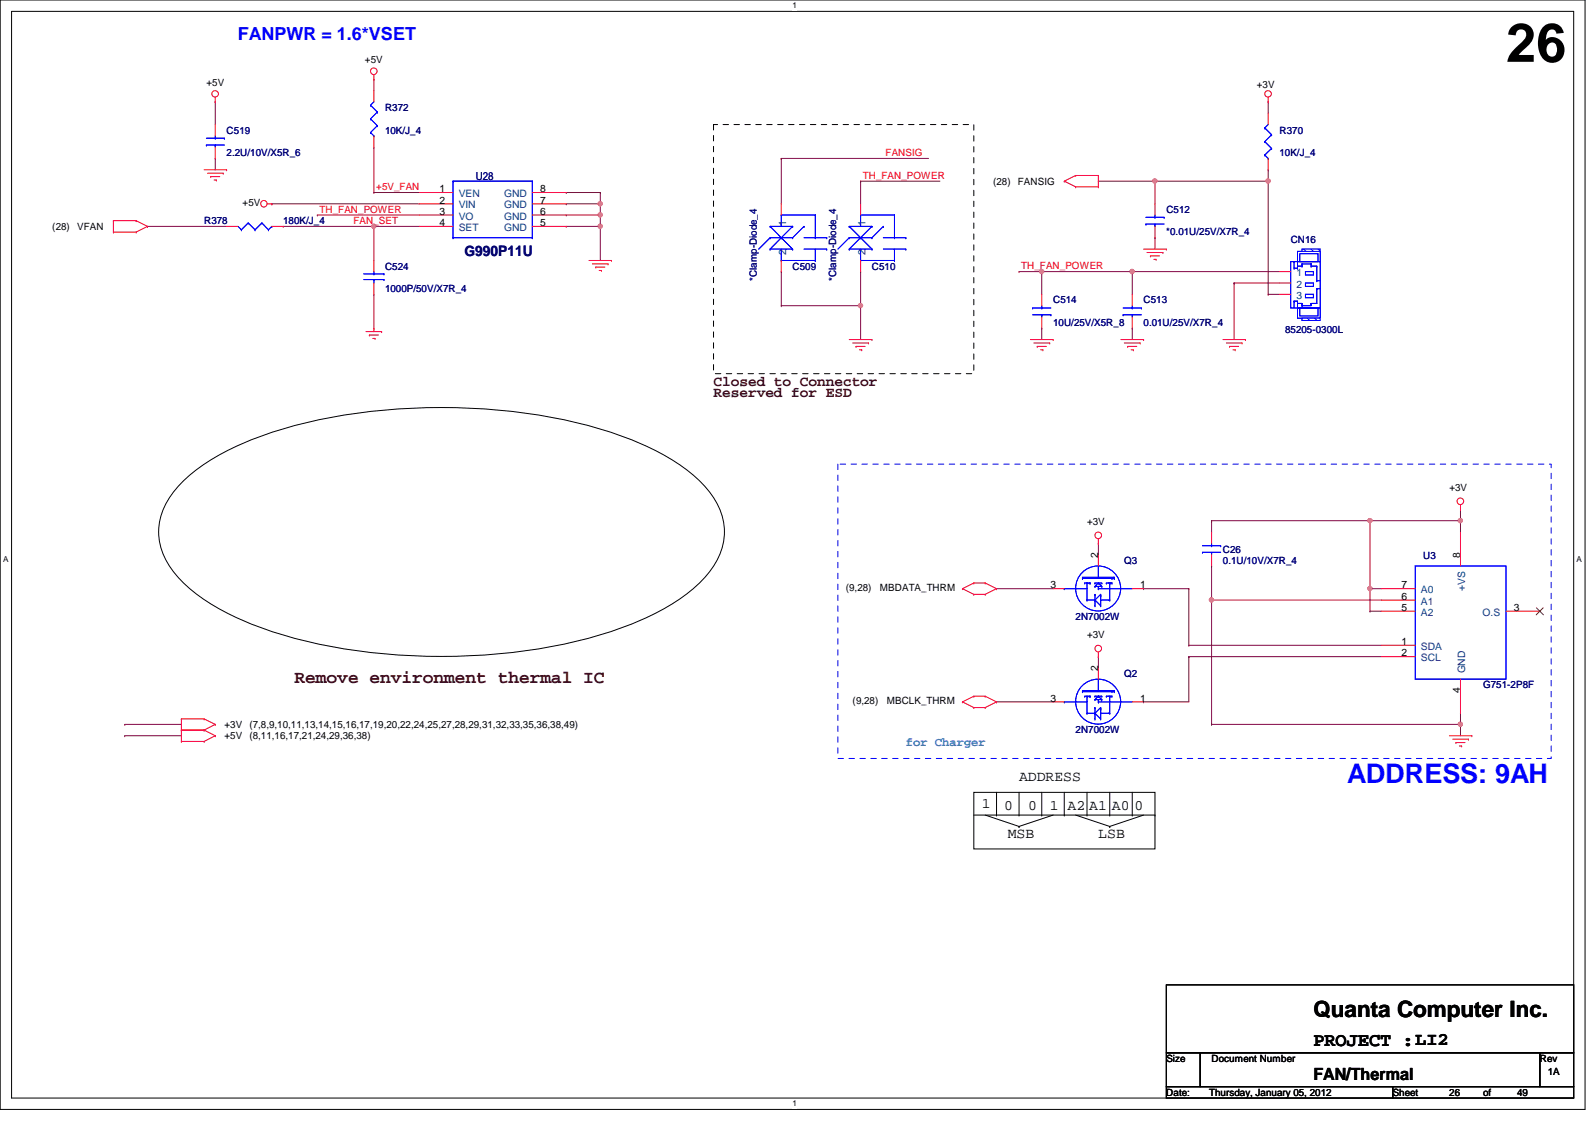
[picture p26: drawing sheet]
<svg xmlns="http://www.w3.org/2000/svg" width="297mm" height="210mm" viewBox="0 0 297 210" stroke-linecap="round" stroke-linejoin="round" font-family="sans-serif">
<defs><g id="words">
<text font-size="10.1" x="280.5" y="11.5">26</text>
<text font-size="5" fill="#00f" x="250.9" y="145.9">ADDRESS: 9AH</text>
<text font-size="4.2" x="244.6" y="189.4">Quanta Computer Inc.</text>
<text font-size="3.6" x="244.6" y="194.8">PROJECT :LI2</text>
<text font-size="3.3" fill="#00f" x="44.3" y="7.4">FANPWR = 1.6*VSET</text>
<text font-size="3.3" fill="#400000" x="54.9" y="127.1">Remove environment thermal IC</text>
<text font-size="3.1" x="244.6" y="201.1">FAN/Thermal</text>
<text font-size="2.7" fill="#000080" x="86.5" y="47.7">G990P11U</text>
<g font-size="2.7" fill="#400000">
<text x="132.9" y="71.9">Closed to Connector</text>
<text x="132.9" y="74">Reserved for ESD</text>
</g>
<g font-size="2.7">
<text x="189.8" y="145.5">ADDRESS</text>
<text x="182.8" y="150.6">1</text>
<text x="187" y="150.8">0</text>
<text x="191.5" y="150.8">0</text>
<text x="195.5" y="150.8">1 A2 A1 A0</text>
<text x="211.3" y="150.8">0</text>
<text x="187.7" y="156.1">MSB</text>
<text x="204.5" y="156.1">LSB</text>
</g>
<text font-size="2.3" fill="#0080c0" x="168.7" y="138.9">for Charger</text>
<text font-size="2.1" fill="#000080" x="88.6" y="33.5">U28</text>
<g font-size="1.9">
<text x="67.9" y="11.8">+5V</text>
<text x="38.4" y="16">+5V</text>
<text x="234.1" y="16.5">+3V</text>
<text x="81.8" y="35.8">1</text>
<text x="100.6" y="35.8">8</text>
<text x="184.9" y="34.4">(28)</text>
<text x="189.6" y="34.4">FANSIG</text>
<text x="45.2" y="38.4">+5V</text>
<text x="81.8" y="37.9">2</text>
<text x="81.8" y="40">3</text>
<text x="100.6" y="40">6</text>
<text x="100.6" y="37.9">7</text>
<text x="9.7" y="42.8">(28)</text>
<text x="14.4" y="42.8">VFAN</text>
<text x="81.8" y="42.1">4</text>
<text x="100.6" y="42.1">5</text>
<text x="269.9" y="91.5">+3V</text>
<text x="202.4" y="97.8">+3V</text>
<text x="204.5" y="103.9" transform="rotate(-90 204.5 103.9)">2</text>
<text x="271.9" y="103.9" transform="rotate(-90 271.9 103.9)">8</text>
<text x="157.5" y="110.1">(9,28)</text>
<text x="163.9" y="110.1">MBDATA_THRM</text>
<text x="195.7" y="109.6">3</text>
<text x="212.3" y="109.6">1</text>
<text x="261" y="113.8">5</text>
<text x="261" y="111.7">6</text>
<text x="261" y="109.6">7</text>
<text x="281.9" y="113.8">3</text>
<text x="202.4" y="118.9">+3V</text>
<text x="204.5" y="125" transform="rotate(-90 204.5 125)">2</text>
<text x="261" y="120.1">1</text>
<text x="261" y="122.3">2</text>
<text x="158.8" y="131.1">(9,28)</text>
<text x="165.1" y="131.1">MBCLK_THRM</text>
<text x="195.7" y="130.7">3</text>
<text x="212.3" y="130.7">1</text>
<text x="271.9" y="129" transform="rotate(-90 271.9 129)">4</text>
<text x="41.8" y="135.6">+3V</text>
<text x="41.8" y="137.7">+5V</text>
<text x="46.4" y="135.6">(7,8,9,10,11,13,14,15,16,17,19,20,22,24,25,27,28,29,31,32,33,35,36,38,49)</text>
<text x="46.4" y="137.7">(8,11,16,17,21,24,29,36,38)</text>
<text x="217.2" y="197.8">Size</text>
<text x="225.6" y="197.8">Document Number</text>
<text x="286.7" y="197.8">Rev</text>
<text x="288.2" y="200.3">1A</text>
<text x="217.2" y="204.1">Date:</text>
<text x="225.2" y="204.1">Thursday, January 05, 2012</text>
<text x="259.4" y="204.1">Sheet</text>
<text x="269.9" y="204.1">26</text>
<text x="276.2" y="204.1">of</text>
<text x="282.5" y="204.1">49</text>
</g>
<g font-size="1.9" fill="#000080">
<text x="71.7" y="20.7">R372</text>
<text x="42.2" y="29.1">2.2U/10V/X5R_6</text>
<text x="42.2" y="24.9">C519</text>
<text x="71.7" y="24.9">10K/J_4</text>
<text x="238.3" y="29.1">10K/J_4</text>
<text x="238.3" y="24.9">R370</text>
<text x="38" y="41.7">R378</text>
<text x="52.7" y="41.7">180K/J_4</text>
<text x="217.2" y="39.7">C512</text>
<text x="217.2" y="43.9">*0.01U/25V/X7R_4</text>
<text x="240.4" y="45.3">CN16</text>
<text x="71.7" y="50.2">C524</text>
<text x="140.9" y="52.3" transform="rotate(-90 140.9 52.3)">*Clamp-Diode_4</text>
<text x="147.6" y="50.2">C509</text>
<text x="155.7" y="52.3" transform="rotate(-90 155.7 52.3)">*Clamp-Diode_4</text>
<text x="162.4" y="50.2">C510</text>
<text x="71.7" y="54.4">1000P/50V/X7R_4</text>
<text x="196.1" y="56.5">C514</text>
<text x="213" y="56.5">C513</text>
<text x="196.1" y="60.7">10U/25V/X5R_8</text>
<text x="213" y="60.7">0.01U/25V/X7R_4</text>
<text x="239.3" y="62">85205-0300L</text>
<text x="209.4" y="105">Q3</text>
<text x="227.7" y="105">0.1U/10V/X7R_4</text>
<text x="227.8" y="102.9">C26</text>
<text x="265" y="104.1">U3</text>
<text x="200.3" y="115.5">2N7002W</text>
<text x="209.4" y="126.1">Q2</text>
<text x="276.2" y="128.2">G751-2P8F</text>
<text x="200.3" y="136.6">2N7002W</text>
</g>
<g font-size="1.9" fill="#f00">
<text x="164.9" y="29.1">FANSIG</text>
<text x="70.1" y="35.4">+5V_FAN</text>
<text x="160.7" y="33.3">TH_FAN_POWER</text>
<text x="59.5" y="39.6">TH_FAN_POWER</text>
<text x="65.8" y="41.7">FAN_SET</text>
<text x="190.2" y="50.2">TH_FAN_POWER</text>
</g>
<g font-size="1.9" fill="#004080">
<text x="85.4" y="36.7">VEN</text>
<text x="85.4" y="38.8">VIN</text>
<text x="85.4" y="40.9">VO</text>
<text x="93.9" y="40.9">GND</text>
<text x="93.9" y="38.8">GND</text>
<text x="93.9" y="36.7">GND</text>
<text x="85.4" y="43">SET</text>
<text x="93.9" y="43">GND</text>
<text x="146.4" y="47.5" transform="rotate(-90 146.4 47.5)">2</text>
<text x="146.4" y="42.2" transform="rotate(-90 146.4 42.2)">1</text>
<text x="161.2" y="47.5" transform="rotate(-90 161.2 47.5)">2</text>
<text x="161.2" y="42.2" transform="rotate(-90 161.2 42.2)">1</text>
<text x="241.4" y="51.4">1</text>
<text x="241.4" y="53.6">2</text>
<text x="241.4" y="55.7">3</text>
<text x="264.6" y="112.6">A1</text>
<text x="264.6" y="110.5">A0</text>
<text x="272.9" y="110.1" transform="rotate(-90 272.9 110.1)">+VS</text>
<text x="264.6" y="114.7">A2</text>
<text x="276.1" y="114.7">O.S</text>
<text x="264.6" y="121">SDA</text>
<text x="264.6" y="123.1">SCL</text>
<text x="272.9" y="125.4" transform="rotate(-90 272.9 125.4)">GND</text>
</g>
<g font-size="1.5">
<text x="147.6" y="1.6">1</text>
<text x=".6" y="104.6">A</text>
<text x="293.6" y="104.6">A</text>
<text x="147.6" y="206.1">1</text>
</g>
</g></defs>
<path d="M0 0h295.2v206.6h-295.2zM2.2 2.1h290.9v202.4h-290.9z" fill="none" stroke="#000" stroke-width=".19"/>
<g fill="#fff">
<path d="M147.6 .2h.8v1.7h-.8z"/>
<path d="M147.6 204.7h.8v1.7h-.8z"/>
<path d="M.6 103.3h1v1.7h-1z"/>
<path d="M293.6 103.3h1v1.7h-1z"/>
</g>
<path d="M27.5 42.2h.1M27.5 42.2h14.7M189.8 50.6h.1M189.8 50.6h4.2M210.9 50.6h.1M210.9 50.6h27.4M229.8 52.7h.1M229.8 52.7v10.5M229.8 52.7h8.5M236.2 54.8h.1M236.2 54.8h2.1" fill="none" stroke="#800040" stroke-width=".19"/>
<circle cx="210.8" cy="50.6" r=".4" fill="#f0f"/>
<circle cx="210.8" cy="50.6" r=".4" fill="none" stroke="#f0f" stroke-width=".19"/>
<path d="M236.2 33.7h.1M236.2 33.7v21.1" fill="none" stroke="#800040" stroke-width=".19"/>
<circle cx="236.2" cy="33.7" r=".4" fill="#f0f"/>
<circle cx="236.2" cy="33.7" r=".4" fill="none" stroke="#f0f" stroke-width=".19"/>
<path d="M111.8 38h.1M111.8 38v2M194 50.6h.1M194 50.6v4.2M194 61.1h.1M194 61.1v2.1" fill="none" stroke="#800040" stroke-width=".19"/>
<circle cx="111.8" cy="37.9" r=".4" fill="#f0f"/>
<circle cx="111.8" cy="37.9" r=".4" fill="none" stroke="#f0f" stroke-width=".19"/>
<path d="M111.8 42.2h.1M111.8 42.2v6.3" fill="none" stroke="#800040" stroke-width=".19"/>
<circle cx="111.8" cy="42.1" r=".4" fill="#f0f"/>
<circle cx="111.8" cy="42.1" r=".4" fill="none" stroke="#f0f" stroke-width=".19"/>
<path d="M111.8 35.9h.1M111.8 35.9v2.1M215.1 33.7h.1M215.1 33.7v4.3M210.9 50.6h.1M210.9 50.6v4.2" fill="none" stroke="#800040" stroke-width=".19"/>
<circle cx="215.1" cy="33.7" r=".4" fill="#f0f"/>
<circle cx="215.1" cy="33.7" r=".4" fill="none" stroke="#f0f" stroke-width=".19"/>
<g fill="none" stroke="#800040" stroke-width=".19">
<path d="M40.1 19h.1M40.1 19v4.2M69.6 14.8h.1M69.6 14.8v2.1M236.2 19h.1M236.2 19v2.1M40.1 29.5h.1M40.1 29.5v2.1M69.6 35.9h.1M69.6 35.9h8.5M204.6 33.7h.1M215.1 33.7h.1"/>
<path d="M236.2 31.6h.1M236.2 31.6v2.1h-31.6M52.7 42.2h16.9M52.7 42.2h.1M69.6 42.2h.1M69.6 42.2v6.3M215.1 44.3h.1M215.1 44.3v2.1M210.9 61.1h.1M210.9 61.1v2.1"/>
</g>
<circle cx="69.6" cy="42.1" r=".4" fill="#f0f"/>
<circle cx="69.6" cy="42.1" r=".4" fill="none" stroke="#f0f" stroke-width=".19"/>
<path d="M111.8 40h.1M111.8 40v2.2" fill="none" stroke="#800040" stroke-width=".19"/>
<circle cx="111.8" cy="40" r=".4" fill="#f0f"/>
<circle cx="111.8" cy="40" r=".4" fill="none" stroke="#f0f" stroke-width=".19"/>
<g fill="none" stroke="#800040" stroke-width=".19">
<path d="M50.6 38h27.5M50.6 38h.1M69.6 27.4h.1M69.6 27.4v8.5M105.4 38h.1M105.4 35.9h.1M105.4 38h6.4M105.4 35.9h6.4M59.1 40h19M59.1 40h.1M69.6 42.2h.1M69.6 54.8h.1"/>
<path d="M69.6 54.8v6.3M69.6 42.2h8.5M105.4 40h.1M105.4 42.2h.1M105.4 42.2h6.4M105.4 40h6.4M194 50.6h.1M194 50.6h16.9"/>
</g>
<circle cx="194" cy="50.6" r=".4" fill="#f0f"/>
<circle cx="194" cy="50.6" r=".4" fill="none" stroke="#f0f" stroke-width=".19"/>
<path d="M225.6 97h.1M225.6 97v2.1M255.1 97h.1M255.1 97h16.9M272 97h.1M272 97v2.1M23.2 134.9h.1M23.2 137h.1M23.2 134.9h10.6M23.2 137h10.6M221.4 120.2h35.9M221.4 120.2h.1" fill="none" stroke="#800040" stroke-width=".19"/>
<circle cx="272" cy="97" r=".4" fill="#f0f"/>
<circle cx="272" cy="97" r=".4" fill="none" stroke="#f0f" stroke-width=".19"/>
<path d="M225.6 105.4h.1M225.6 105.4v6.4M225.6 134.9h46.4M225.6 134.9h.1M272 134.9h.1M272 134.9v2.1" fill="none" stroke="#800040" stroke-width=".19"/>
<circle cx="272" cy="134.9" r=".4" fill="#f0f"/>
<circle cx="272" cy="134.9" r=".4" fill="none" stroke="#f0f" stroke-width=".19"/>
<path d="M225.6 111.8h31.7M225.6 111.8h.1M225.6 111.8v23.1" fill="none" stroke="#800040" stroke-width=".19"/>
<circle cx="225.6" cy="111.7" r=".4" fill="#f0f"/>
<circle cx="225.6" cy="111.7" r=".4" fill="none" stroke="#f0f" stroke-width=".19"/>
<g fill="none" stroke="#800040" stroke-width=".19">
<path d="M272 94.9h.1M272 94.9v2.1M185.6 109.6h.1M185.6 109.6h10.5M204.6 101.2h.1M204.6 101.2v2.1M213 109.6h.1M213 109.6h8.4M221.4 109.6h.1M221.4 109.6v10.6M255.1 113.8h.1M255.1 109.6h.1"/>
<path d="M255.1 109.6v4.2M255.1 113.8h2.2M185.6 130.7h.1M185.6 130.7h10.5M204.6 122.3h.1M204.6 122.3v2.1M213 130.7h.1M221.4 122.3h35.9M221.4 122.3h.1M221.4 122.3v8.4h-8.4M272 132.8h.1M272 132.8v2.1"/>
</g>
<circle cx="255.1" cy="109.6" r=".4" fill="#f0f"/>
<circle cx="255.1" cy="109.6" r=".4" fill="none" stroke="#f0f" stroke-width=".19"/>
<path d="M225.6 97h29.5M225.6 97h.1M255.1 97h.1M255.1 97v12.6M255.1 109.6h.1M255.1 109.6h2.2" fill="none" stroke="#800040" stroke-width=".19"/>
<circle cx="255.1" cy="97" r=".4" fill="#f0f"/>
<circle cx="255.1" cy="97" r=".4" fill="none" stroke="#f0f" stroke-width=".19"/>
<path d="M145.5 29.5h27.4M145.5 29.5h.1M145.5 29.5v8.5M160.3 33.7h14.7M160.3 33.7h.1M160.3 33.7v4.3M145.5 50.6h.1M145.5 56.9h.1M145.5 50.6v6.3M145.5 56.9h14.8" fill="none" stroke="#800040" stroke-width=".19"/>
<circle cx="160.2" cy="56.9" r=".4" fill="#f0f"/>
<circle cx="160.2" cy="56.9" r=".4" fill="none" stroke="#f0f" stroke-width=".19"/>
<path d="M160.3 56.9h.1M160.3 50.6h.1M160.3 50.6v12.6" fill="none" stroke="#800040" stroke-width=".19"/>
<g fill="none" stroke="#f00" stroke-width=".19">
<path d="M40.1 19h.1M40.1 18.1v.9M69.6 14.8h.1M69.6 13.9v.9M69.6 16.9v2.1M236.2 19h.1M236.2 18.1v.9M38 31.6h4.2M38.6 32.3h3M39.2 32.9h.1M39.2 32.9h1.7M39.9 33.5h.4"/>
<path d="M40.1 23.2v2.1M40.1 27.4v2.1M40.3 33.5h.1M41.6 32.3h.1M42.2 31.6h.1M49.8 38h.8M50.6 38h.1M69.6 25.3v2.1M78.1 38h6.3M78.1 35.9h6.3M99.1 38h6.3M99.1 35.9h6.3"/>
<path d="M145.5 38v2M160.3 38v2M198.2 33.7h.1M198.2 33.7l2.1 1.1M200.3 32.7h.1M200.3 34.8h.1M200.3 32.7l-2.1 1M200.3 34.8h4.3M200.3 32.7h4.3M204.6 34.8h.1M204.6 32.7h.1M204.6 32.7v2.1"/>
<path d="M215.1 38v2M236.2 21.1v2.1M236.2 29.5v2.1M21.1 43.2h4.3M21.1 43.2h.1M21.1 41.1h.1M21.1 41.1h4.3M21.1 41.1v2.1M25.4 41.1h.1M25.4 43.2h.1M25.4 41.1l2.1 1.1M27.5 42.2h.1"/>
<path d="M27.5 42.2l-2.1 1M42.2 42.2h2.1M50.6 42.2h2.1M69.6 48.5v2.1M69.6 52.7v2.1M78.1 40h6.3M78.1 42.2h6.3M99.1 40h6.3M99.1 42.2h6.3M109.7 48.5h4.2M110.3 49.1h2.9M111 49.7h.1"/>
<path d="M111 49.7h1.6M111.6 50.4h.4M112 50.4h.1M113.2 49.1h.1M113.9 48.5h.1M145.5 48.5v2.1M160.3 48.5v2.1M194 54.8v2.1M194 59.1v2M210.9 54.8v2.1M210.9 59.1v2M213 46.4h4.2"/>
<path d="M213.6 47h3M214.2 47.7h1.7M214.2 47.7h.1M214.9 48.3h.4M215.1 42.2v2.1M215.3 48.3h.1M216.6 47h.1M217.2 46.4h.1M68.2 61.8h2.9M68.8 62.4h.1M68.8 62.4h1.7M69.4 63h.4"/>
<path d="M69.6 61.1h.1M69.6 61.1v.7M69.8 63h.1M71.1 61.8h.1M158.2 63.2h4.2M158.8 63.9h3M159.4 64.5h.1M159.4 64.5h1.7M160.1 65.2h.4M160.5 65.2h.1M161.8 63.9h.1M162.4 63.2h.1"/>
<path d="M191.9 63.2h4.2M192.5 63.9h3M193.2 64.5h.1M193.2 64.5h1.7M193.8 65.2h.4M194.2 65.2h.1M195.5 63.9h.1M196.1 63.2h.1M208.7 63.2h4.3M209.4 63.9h2.9M210 64.5h1.7M210 64.5h.1"/>
<path d="M210.6 65.2h.5M211.1 65.2h.1M212.3 63.9h.1M213 63.2h.1M227.7 63.2h4.2M228.4 63.9h2.9M229 64.5h1.7M229 64.5h.1M229.6 65.2h.4M230 65.2h.1M231.3 63.9h.1M231.9 63.2h.1"/>
<path d="M225.6 99.1v2.1M272 94.9h.1M272 94v.9M272 99.1v6.3M179.2 109.6h.1M179.2 109.6l2.2 1.1M181.4 108.6h.1M181.4 110.7h.1M181.4 108.6l-2.2 1M181.4 110.7h2.1M181.4 108.6h2.1M183.5 108.6h.1"/>
<path d="M183.5 110.7h.1M183.5 108.6l2.1 1M185.6 109.6l-2.1 1.1M185.6 109.6h.1M196.1 109.6h2.1M204.6 101.2h.1M204.6 100.4v.8M204.6 103.3v2.1M210.9 109.6h2.1M225.6 103.3v2.1M257.3 113.8h6.3M257.3 111.8h6.3"/>
<path d="M257.3 109.6h6.3M280.5 113.8h6.3M33.8 136h.1M33.8 133.9h.1M33.8 138.1h.1M33.8 133.9h4.2M33.8 136h4.2M33.8 133.9v4.2M33.8 138.1h4.2M38 133.9h.1M38 136h.1M38 138.1h.1"/>
<path d="M38 133.9l2.1 1M38 136l2.1 1M40.1 134.9h.1M40.1 137h.1M40.1 134.9l-2.1 1.1M40.1 137l-2.1 1.1M179.2 130.7h.1M179.2 130.7l2.2 1.1M181.4 129.7h.1M181.4 131.8h.1M181.4 129.7l-2.2 1M181.4 131.8h2.1"/>
<path d="M181.4 129.7h2.1M183.5 129.7h.1M183.5 131.8h.1M183.5 129.7l2.1 1M185.6 130.7l-2.1 1.1M185.6 130.7h.1M196.1 130.7h2.1M204.6 122.3h.1M204.6 121.5v.8M204.6 124.4v2.1M210.9 130.7h2.1M257.3 120.2h6.3"/>
<path d="M257.3 122.3h6.3M269.9 137h4.2M270.5 137.7h3M271.1 138.3h1.7M271.1 138.3h.1M271.8 138.9h.4M272 126.5v6.3M272.2 138.9h.1M273.5 137.7h.1M274.1 137h.1"/>
<circle cx="40.1" cy="17.5" r=".61"/>
<circle cx="69.6" cy="13.3" r=".62"/>
<circle cx="236.2" cy="17.5" r=".61"/>
<circle cx="49.1" cy="37.9" r=".6"/>
<circle cx="204.5" cy="99.7" r=".62"/>
<circle cx="272" cy="93.4" r=".62"/>
<circle cx="204.5" cy="120.8" r=".62"/>
</g>
<g fill="none" stroke="#000" stroke-width=".19">
<path d="M33.7 90a41.2 41.2 0 0 1 16.3-9.3 107.2 107.2 0 0 1 42.8-4.3 83.1 83.1 0 0 1 29 7.4 28.3 28.3 0 0 1 11.2 9.1 11.2 11.2 0 0 1-1 13.8 31.8 31.8 0 0 1-12.5 8.8 91.6 91.6 0 0 1-33.7 6.7 100.9 100.9 0 0 1-38.4-5.7 39.3 39.3 0 0 1-13.7-8.4 12.7 12.7 0 0 1-4-10.6 13.6 13.6 0 0 1 4-7.5zM181.4 151.8h33.7M181.4 147.6h33.7v10.5h-33.7zM183.5 151.8l6.3 2.1M185.6 151.8h.1M185.6 147.6v4.2M189.8 153.9h.1M189.8 151.8h.1M189.8 147.6v4.2M194 151.8h.1M194 147.6v4.2M196.1 151.8l-6.3 2.1"/>
<path d="M198.2 151.8h.1M198.2 147.6v4.2M200.3 151.8l6.4 2.1M202.4 151.8h.1M202.4 147.6v4.2M206.7 153.9h.1M206.7 151.8h.1M206.7 147.6v4.2M210.9 151.8h.1M210.9 147.6v4.2M213 151.8l-6.3 2.1M215.1 151.8h.1"/>
<path d="M217.2 183.4h75.9v12.7h-75.9zM217.2 196.1h6.3v6.3h-6.3zM223.5 196.1h63.3v6.3h-63.3zM286.8 196.1h6.3v6.3h-6.3zM217.2 202.4h42.2v2.1h-42.2zM259.4 202.4h33.7v2.1h-33.7z"/>
</g>
<path d="M156 86.4h132.9v54.9h-132.9z" fill="none" stroke="#00f" stroke-width=".19" stroke-dasharray="1 1 1 1 1 1 1 1"/>
<path d="M132.9 23.2h48.5v46.4h-48.5z" fill="none" stroke="#000" stroke-width=".19" stroke-dasharray="1 1 1 1 1 1 1 1"/>
<g fill="none" stroke="#00f" stroke-width=".19">
<path d="M69 19.6h.1M69 19.6l1.3 1.3M69.6 19l-.6 .6M38.4 27h3.4M38.4 27h.1M38.4 25.7h3.4M40.1 25.7h.1M40.1 27h.1M40.1 25.3v.4M40.1 27v.4M41.8 25.7h.1M69 22.1h.1"/>
<path d="M69 24.7h.1M69 22.1l1.3 1.3M69 24.7l.6 .6M69.6 25.3h.1M70.3 20.9h.1M70.3 23.4h.1M70.3 20.9l-1.3 1.2M70.3 23.4l-1.3 1.3M84.4 33.7h.1M84.4 33.7h14.7M84.4 33.7v10.6M99.1 33.7h.1"/>
<path d="M99.1 33.7v10.6M235.5 23.8h.1M235.5 26.4h.1M235.5 28.9h.1M235.5 23.8l1.3 1.3M235.5 26.4l1.3 1.2M235.5 28.9l.7 .6M236.2 29.5h.1M236.2 23.2l-.7 .6M236.8 25.1h.1M236.8 27.6h.1M236.8 25.1l-1.3 1.3"/>
<path d="M236.8 27.6l-1.3 1.3M44.3 42.2l.7 .6M45 42.8h.1M46.2 41.5h.1M46.2 41.5l1.3 1.3M46.2 41.5l-1.2 1.3M47.5 42.8h.1M48.8 41.5l-1.3 1.3M48.8 41.5h.1M48.8 41.5l1.2 1.3M50 42.8h.1M50.6 42.2l-.6 .6"/>
<path d="M50.6 42.2h.1M67.7 52.1h3.8M67.7 51h3.8M69.6 51h.1M69.6 52.1h.1M69.6 50.6v.4M69.6 52.1v.6M71.5 52.1h.1M71.5 51h.1M84.4 44.3h14.7M84.4 44.3h.1M99.1 44.3h.1"/>
<path d="M143.4 44.3l-2.1 2.1M143.4 44.3h.1M143.4 42.2h.1M143.4 46.4h.1M143.4 44.3h4.2M143.4 42.2h4.2M143.4 46.4h4.2M143.4 42.2l2.1 2.1M145.5 44.3h.1M145.5 40h.1M145.5 48.5h.1M145.5 40h6.3"/>
<path d="M145.5 48.5h6.3M145.5 44.3l-2.1 2.1M145.5 40v2.2M145.5 46.4v2.1M145.5 44.3l2.1 2.1M147.6 44.3h.1M147.6 42.2h.1M147.6 46.4h.1M147.6 42.2l-2.1 2.1M149.7 42.2l-2.1 2.1M149.7 42.2h.1M149.7 44.3h4.3"/>
<path d="M149.7 46.4h4.3M151.8 40h.1M151.8 44.3h.1M151.8 48.5h.1M151.8 40v4.3M151.8 46.4v2.1M154 44.3h.1M154 46.4h.1M158.2 44.3l-2.2 2.1M158.2 44.3h.1M158.2 42.2h.1M158.2 46.4h.1"/>
<path d="M158.2 44.3h4.2M158.2 42.2h4.2M158.2 46.4h4.2M158.2 42.2l4.2 4.2M160.3 44.3h.1M160.3 40h.1M160.3 48.5h.1M160.3 40v2.2M160.3 46.4v2.1M160.3 40h6.3M160.3 48.5h6.3M162.4 44.3h.1"/>
<path d="M162.4 42.2h.1M162.4 46.4h.1M162.4 42.2l-4.2 4.2M164.5 42.2l-2.1 2.1M164.5 42.2h.1M164.5 44.3h4.2M164.5 46.4h4.2M166.6 40h.1M166.6 44.3h.1M166.6 48.5h.1M166.6 40v4.3M166.6 46.4v2.1"/>
<path d="M168.7 44.3h.1M168.7 46.4h.1M192.3 57.4h3.4M192.3 57.4h.1M192.3 58.6h3.4M194 58.6h.1M194 57.4h.1M194 56.9v.5M194 58.6v.5M195.7 58.6h.1M209.2 58.6h3.4M209.2 58.6h.1"/>
<path d="M209.2 57.4h3.4M210.9 58.6h.1M210.9 57.4h.1M210.9 56.9v.5M210.9 58.6v.5M212.6 57.4h.1M213.4 41.7h3.4M213.4 41.7h.1M213.4 40.5h3.4M215.1 41.7h.1M215.1 40.5h.1M215.1 40v.5"/>
<path d="M215.1 41.7v.5M216.8 40.5h.1M240.4 48.7h5.5v8.7h-5.5zM241 56.1h.6v1.3M241 50h.6M241 50h.1M241 48.7h.1M241 56.1h.1M241 48.7v1.3M241 56.1v1.3M241.6 57.4h4.3v1.9h-4.3zM241.6 46.8h4.3v1.9h-4.3z"/>
<path d="M241.6 49.6h.1M241.6 50h.1M241.6 56.5h.1M241.6 57.4h.1M241.6 48.7v1.3M241.6 49.6h.9M241.6 56.5h.9M242.1 57.4h3.3v1.4h-3.3zM242.1 47.2h3.3v1.5h-3.3zM242.5 49.1h1.7M242.5 49.1h.1M242.5 49.6h.1"/>
<path d="M242.5 56.9h.1M242.5 56.5h.1M242.5 49.1v.5M242.5 56.5v.4M243.1 50.6h1.5v.6h-1.5zM243.1 52.7h1.5v.6h-1.5zM243.1 54.8h1.5v.7h-1.5zM244.2 49.6h.1M244.2 49.1h.1M244.2 56.5h.1M244.2 49.1v.5M244.2 56.5v.4h-1.7"/>
<path d="M244.2 49.6h1M244.2 56.5h1M245.2 49.6h.1M245.2 49.6v2.7M198.2 109.6h.1M198.2 109.6h4.2M201.6 107.7h.1M201.6 107.7h5.9M202 108.6h.1M202 108.6h1.1M202.4 108.6h.1M202.4 111.8h.1"/>
<path d="M202.4 108.6v3.2M202.4 111.8h1.5M202.9 108.6h.1M203.1 108.6h.1M203.9 108.6h1.3M203.9 111.8h.1M203.9 109.2h.1M203.9 108.6h.1M203.9 112.8h.1M203.9 110.7h.1M203.9 110.7v2.1M203.9 111.8l1.1 1"/>
<path d="M203.9 109.2h1.3M204.6 108.6l-.7 .6M204.6 109.6h.1M204.6 107.5h.1M204.6 108.6h.1M204.6 109.2h.1M204.6 105.4v2.1M204.6 109.2v.4M204.6 109.6h6.3M204.6 108.6l.6 .6M205 110.7l-1.1 1.1M205 111.8h.1"/>
<path d="M205 112.8h.1M205 110.9h.1M205 110.7h.1M205 111.1h.1M205 109h.1M205 110.7v2.1M205 111.8h1.7M205.2 109.2h.1M205.2 108.6h.1M206 108.6h.1M206 108.6h1.1M206.7 111.8h.1"/>
<path d="M206.7 108.6h.1M206.7 108.6v3.2M206.9 108.6h.1M207.1 107.7h.1M207.1 108.6h.1M207.3 107.5h.1M207.5 107.7h.1M207.5 107.5h.1M207.5 107.5h-5.9v.2M207.5 107.5v.2M223.9 102.9h3.4M223.9 102.9h.1"/>
<path d="M223.9 101.6h3.4M225.6 101.6h.1M225.6 102.9h.1M225.6 101.2v.4M225.6 102.9v.4M227.3 101.6h.1M263.6 105.4h16.9v21.1h-16.9zM198.2 130.7h.1M198.2 130.7h4.2M201.6 128.8h.1M201.6 128.8h5.9M202 129.7h.1"/>
<path d="M202 129.7h1.1M202.4 129.7h.1M202.4 132.8h.1M202.4 129.7v3.1M202.4 132.8h1.5M202.9 129.7h.1M203.1 129.7h.1M203.9 129.7h1.3M203.9 132.8h.1M203.9 130.3h.1M203.9 129.7h.1M203.9 133.9h.1"/>
<path d="M203.9 131.8h.1M203.9 132.8l1.1 1.1M203.9 130.3h1.3M203.9 131.8v2.1M204.6 129.7l-.7 .6M204.6 130.7h.1M204.6 128.6h.1M204.6 129.7h.1M204.6 130.3h.1M204.6 126.5v2.1M204.6 130.3v.4M204.6 130.7h6.3"/>
<path d="M204.6 129.7l.6 .6M205 131.8l-1.1 1M205 132.8h.1M205 133.9h.1M205 132h.1M205 131.8h.1M205 132.2h.1M205 130.1h.1M205 131.8v2.1M205 132.8h1.7M205.2 130.3h.1M205.2 129.7h.1"/>
<path d="M206 129.7h.1M206 129.7h1.1M206.7 132.8h.1M206.7 129.7h.1M206.7 129.7v3.1M206.9 129.7h.1M207.1 128.8h.1M207.1 129.7h.1M207.3 128.6h.1M207.5 128.8h.1M207.5 128.6h.1M207.5 128.6h-5.9v.2"/>
<path d="M207.5 128.6v.2"/>
<circle cx="204.5" cy="109.6" r="4.2"/>
<circle cx="204.5" cy="130.7" r="4.2"/>
</g>
<path d="M286.1 113.2l1.3 1.3M287.4 113.2l-1.3 1.3" fill="none" stroke="#804000" stroke-width=".19"/>
<path d="M242.5 59.3h3.4v.4h-3.4z" fill-rule="evenodd" fill="#fff"/>
<path d="M242.5 59.5h3.4" fill="none" stroke="#00f" stroke-width=".42"/>
<path d="M242.5 59.3h3.4v.4h-3.4z" fill="none" stroke="#00f" stroke-width=".19"/>
<path d="M242.5 46.4h3.4v.4h-3.4z" fill-rule="evenodd" fill="#fff"/>
<path d="M242.5 46.6h3.4" fill="none" stroke="#00f" stroke-width=".42"/>
<g fill="none" stroke="#00f" stroke-width=".19">
<path d="M240.4 48.7h5.5v8.7h-5.5zM241 56.1h.6v1.3M241 50h.6M241 50h.1M241 48.7h.1M241 56.1h.1M241 48.7v1.3M241 56.1v1.3M241.6 57.4h4.3v1.9h-4.3zM241.6 46.8h4.3v1.9h-4.3zM241.6 49.6h.1M241.6 50h.1"/>
<path d="M241.6 56.5h.1M241.6 57.4h.1M241.6 48.7v1.3M241.6 49.6h.9M241.6 56.5h.9M242.1 57.4h3.3v1.4h-3.3zM242.1 47.2h3.3v1.5h-3.3zM242.5 46.4h3.4v.4h-3.4zM242.5 49.1h1.7M242.5 49.1h.1M242.5 49.6h.1M242.5 56.9h.1"/>
<path d="M242.5 56.5h.1M242.5 49.1v.5M242.5 56.5v.4M243.1 50.6h1.5v.6h-1.5zM243.1 52.7h1.5v.6h-1.5zM243.1 54.8h1.5v.7h-1.5zM244.2 49.6h.1M244.2 49.1h.1M244.2 56.5h.1M244.2 49.1v.5M244.2 56.5v.4h-1.7M244.2 49.6h1"/>
<path d="M245.2 52.3h.7M245.2 53.8h.7M245.2 52.3h.1M245.2 53.8h.1M245.2 49.6h.1M245.2 49.6v2.7M245.2 53.8v2.7h-1"/>
</g>
<path d="M242.5 59.3h3.4v.4h-3.4z" fill-rule="evenodd" fill="#fff"/>
<path d="M242.5 59.5h3.4" fill="none" stroke="#00f" stroke-width=".42"/>
<path d="M242.5 59.3h3.4v.4h-3.4z" fill="none" stroke="#00f" stroke-width=".19"/>
<path d="M242.5 46.4h3.4v.4h-3.4z" fill-rule="evenodd" fill="#fff"/>
<path d="M242.5 46.6h3.4" fill="none" stroke="#00f" stroke-width=".42"/>
<path d="M242.5 46.4h3.4v.4h-3.4zM245.2 52.3h.7M245.2 53.8h.7M245.2 52.3h.1M245.2 53.8h.1M245.2 53.8v2.7" fill="none" stroke="#00f" stroke-width=".19"/>
<path d="M238.3 50.6h2.1M238.3 52.7h2.1M238.3 54.8h2.1" fill="none" stroke="#f00" stroke-width=".19"/>
<circle cx="210.8" cy="50.6" r=".4" fill="#f0f"/>
<circle cx="210.8" cy="50.6" r=".4" fill="none" stroke="#f0f" stroke-width=".19"/>
<circle cx="236.2" cy="33.7" r=".4" fill="#f0f"/>
<circle cx="236.2" cy="33.7" r=".4" fill="none" stroke="#f0f" stroke-width=".19"/>
<circle cx="111.8" cy="37.9" r=".4" fill="#f0f"/>
<circle cx="111.8" cy="37.9" r=".4" fill="none" stroke="#f0f" stroke-width=".19"/>
<circle cx="111.8" cy="42.1" r=".4" fill="#f0f"/>
<circle cx="111.8" cy="42.1" r=".4" fill="none" stroke="#f0f" stroke-width=".19"/>
<circle cx="215.1" cy="33.7" r=".4" fill="#f0f"/>
<circle cx="215.1" cy="33.7" r=".4" fill="none" stroke="#f0f" stroke-width=".19"/>
<circle cx="69.6" cy="42.1" r=".4" fill="#f0f"/>
<circle cx="69.6" cy="42.1" r=".4" fill="none" stroke="#f0f" stroke-width=".19"/>
<circle cx="111.8" cy="40" r=".4" fill="#f0f"/>
<circle cx="111.8" cy="40" r=".4" fill="none" stroke="#f0f" stroke-width=".19"/>
<circle cx="194" cy="50.6" r=".4" fill="#f0f"/>
<circle cx="194" cy="50.6" r=".4" fill="none" stroke="#f0f" stroke-width=".19"/>
<circle cx="272" cy="97" r=".4" fill="#f0f"/>
<circle cx="272" cy="97" r=".4" fill="none" stroke="#f0f" stroke-width=".19"/>
<circle cx="272" cy="134.9" r=".4" fill="#f0f"/>
<circle cx="272" cy="134.9" r=".4" fill="none" stroke="#f0f" stroke-width=".19"/>
<circle cx="225.6" cy="111.7" r=".4" fill="#f0f"/>
<circle cx="225.6" cy="111.7" r=".4" fill="none" stroke="#f0f" stroke-width=".19"/>
<circle cx="255.1" cy="109.6" r=".4" fill="#f0f"/>
<circle cx="255.1" cy="109.6" r=".4" fill="none" stroke="#f0f" stroke-width=".19"/>
<circle cx="255.1" cy="97" r=".4" fill="#f0f"/>
<circle cx="255.1" cy="97" r=".4" fill="none" stroke="#f0f" stroke-width=".19"/>
<circle cx="160.2" cy="56.9" r=".4" fill="#f0f"/>
<circle cx="160.2" cy="56.9" r=".4" fill="none" stroke="#f0f" stroke-width=".19"/>
<use href="#words"/>
</svg>
